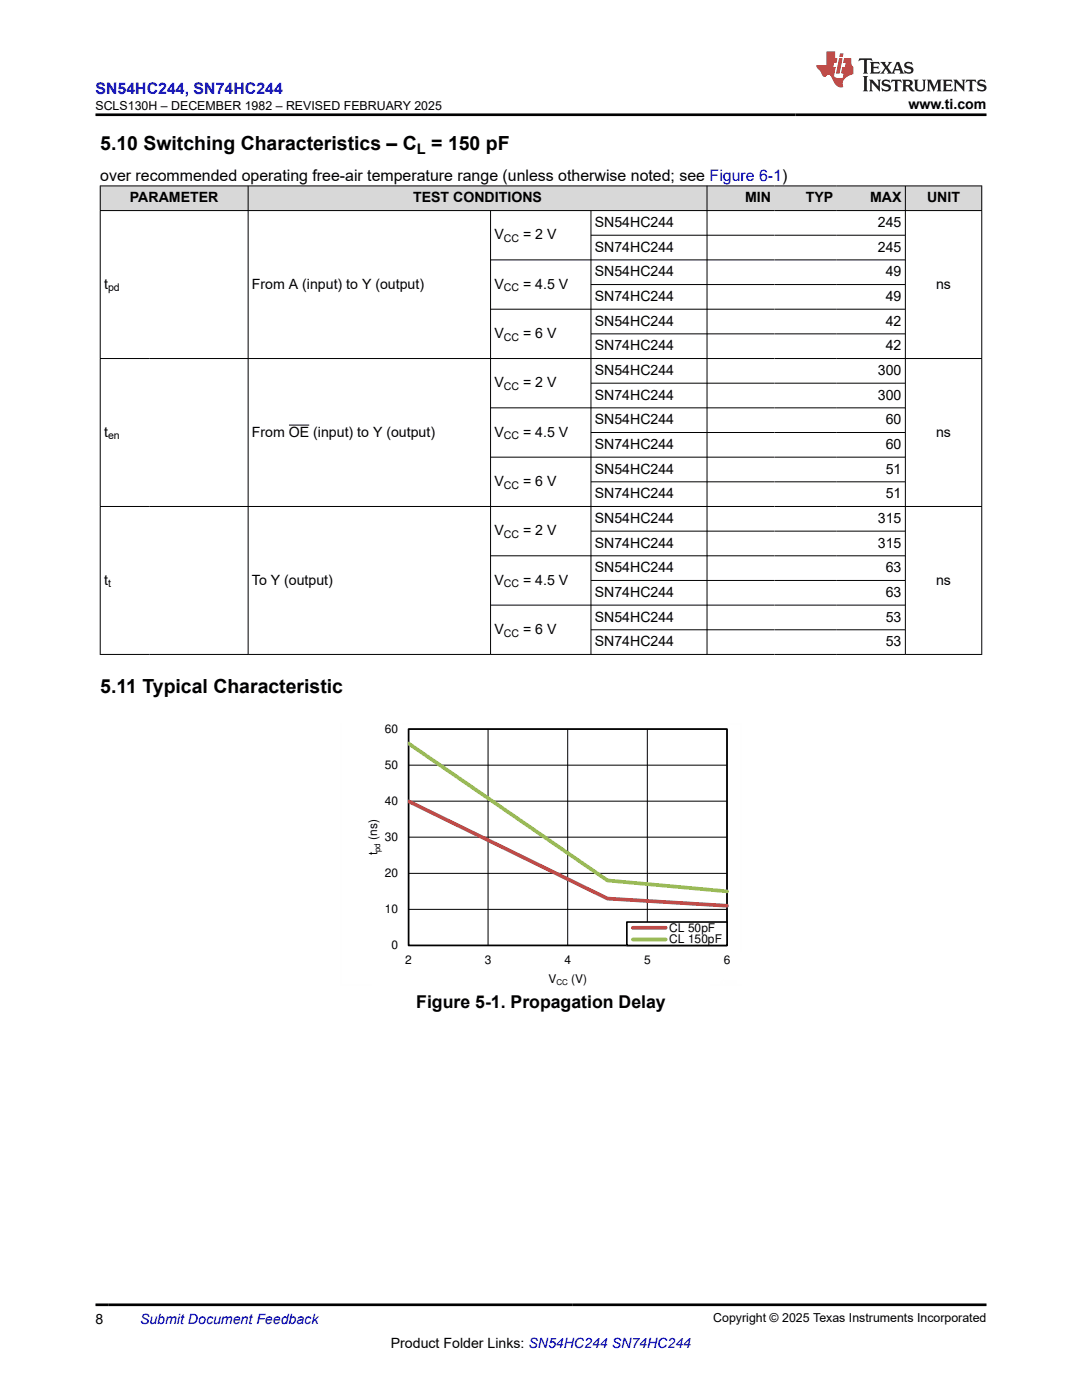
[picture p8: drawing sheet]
<svg xmlns="http://www.w3.org/2000/svg" width="216mm" height="279mm" viewBox="0 0 216 279" stroke-linecap="round" stroke-linejoin="round" font-family="sans-serif">
<defs><g id="words">
<g font-size="3.9">
<text x="20" y="29.9">5.10 Switching Characteristics – C</text>
<text x="86" y="29.9">= 150 pF</text>
<text x="20" y="138.3">5.11 Typical Characteristic</text>
</g>
<text font-size="3.5" x="83.1" y="201.1">Figure 5-1. Propagation Delay</text>
<text font-size="3.2" fill="#00f" x="19" y="18.7">SN54HC244, SN74HC244</text>
<text font-size="3.2" x="20" y="36.1">over recommended operating free-air temperature range (unless otherwise noted; see Figure 6-1)</text>
<text font-size="2.9" x="83.2" y="30.7">L</text>
<g font-size="2.8">
<text x="181.3" y="21.8">www.ti.com</text>
<text x="25.9" y="40.4">PARAMETER</text>
<text x="82.4" y="40.4">TEST CONDITIONS</text>
<text x="148.7" y="40.4">MIN</text>
<text x="160.8" y="40.4">TYP</text>
<text x="173.6" y="40.4">MAX</text>
<text x="185" y="40.4">UNIT</text>
<text x="98.7" y="47.8">V</text>
<text x="104.4" y="47.8">= 2 V</text>
<text x="118.7" y="45.3">SN54HC244</text>
<text x="175.2" y="45.3">245</text>
<text x="118.7" y="50.2">SN74HC244</text>
<text x="175.2" y="50.2">245</text>
<text x="20.8" y="57.6">t</text>
<text x="50.3" y="57.6">From A (input) to Y (output)</text>
<text x="98.7" y="57.6">V</text>
<text x="104.4" y="57.6">= 4.5 V</text>
<text x="118.7" y="55.1">SN54HC244</text>
<text x="176.7" y="55.1">49</text>
<text x="186.8" y="57.6">ns</text>
<text x="118.7" y="60.1">SN74HC244</text>
<text x="118.7" y="65">SN54HC244</text>
<text x="176.7" y="60.1">49</text>
<text x="176.7" y="65">42</text>
<text x="98.7" y="67.4">V</text>
<text x="104.4" y="67.4">= 6 V</text>
<text x="118.7" y="69.9">SN74HC244</text>
<text x="176.7" y="69.9">42</text>
<text x="98.7" y="77.3">V</text>
<text x="104.4" y="77.3">= 2 V</text>
<text x="118.7" y="74.8">SN54HC244</text>
<text x="175.2" y="74.8">300</text>
<text x="118.7" y="79.7">SN74HC244</text>
<text x="175.2" y="79.7">300</text>
<text x="20.8" y="87.1">t</text>
<text x="50.3" y="87.1">From OE (input) to Y (output)</text>
<text x="98.7" y="87.1">V</text>
<text x="104.4" y="87.1">= 4.5 V</text>
<text x="118.7" y="84.7">SN54HC244</text>
<text x="118.7" y="89.6">SN74HC244</text>
<text x="176.7" y="84.7">60</text>
<text x="176.7" y="89.6">60</text>
<text x="186.8" y="87.1">ns</text>
<text x="118.7" y="94.5">SN54HC244</text>
<text x="176.7" y="94.5">51</text>
<text x="98.7" y="97">V</text>
<text x="104.4" y="97">= 6 V</text>
<text x="118.7" y="99.4">SN74HC244</text>
<text x="176.7" y="99.4">51</text>
<text x="98.7" y="106.8">V</text>
<text x="104.4" y="106.8">= 2 V</text>
<text x="118.7" y="104.4">SN54HC244</text>
<text x="175.2" y="104.4">315</text>
<text x="118.7" y="109.3">SN74HC244</text>
<text x="175.2" y="109.3">315</text>
<text x="20.8" y="116.7">t</text>
<text x="50.3" y="116.7">To Y (output)</text>
<text x="98.7" y="116.7">V</text>
<text x="104.4" y="116.7">= 4.5 V</text>
<text x="118.7" y="114.2">SN54HC244</text>
<text x="118.7" y="119.1">SN74HC244</text>
<text x="176.7" y="114.2">63</text>
<text x="176.7" y="119.1">63</text>
<text x="186.8" y="116.7">ns</text>
<text x="118.7" y="124">SN54HC244</text>
<text x="176.7" y="124">53</text>
<text x="98.7" y="126.5">V</text>
<text x="104.4" y="126.5">= 6 V</text>
<text x="118.7" y="129">SN74HC244</text>
<text x="176.7" y="129">53</text>
<text x="19" y="264.2">8</text>
<text x="78" y="269">Product Folder Links: SN54HC244 SN74HC244</text>
</g>
<text font-size="2.8" fill="#00f" x="27.9" y="264.2">Submit Document Feedback</text>
<g font-size="2.5">
<text x="19" y="21.9">SCLS130H – DECEMBER 1982 – REVISED FEBRUARY 2025</text>
<text x="142.3" y="263.9">Copyright © 2025 Texas Instruments Incorporated</text>
</g>
<g font-size="2.4">
<text x="76.8" y="146.3">60</text>
<text x="76.8" y="153.5">50</text>
<text x="76.8" y="160.7">40</text>
<text x="75.3" y="167.6" transform="rotate(-90 75.3 167.6)">(ns)</text>
<text x="76.8" y="167.9">30</text>
<text x="75.3" y="170.7" transform="rotate(-90 75.3 170.7)">t</text>
<text x="76.8" y="175.1">20</text>
<text x="76.8" y="182.3">10</text>
<text x="133.6" y="186">CL 50pF</text>
<text x="78.1" y="189.5">0</text>
<text x="133.6" y="188.3">CL 150pF</text>
<text x="80.9" y="192.3">2</text>
<text x="96.7" y="192.3">3</text>
<text x="109.4" y="196.1">V</text>
<text x="112.6" y="192.3">4</text>
<text x="114" y="196.1">(V)</text>
<text x="128.5" y="192.3">5</text>
<text x="144.4" y="192.3">6</text>
</g>
<g font-size="2.1">
<text x="100.5" y="48.3">CC</text>
<text x="21.6" y="58.2">pd</text>
<text x="100.5" y="58.2">CC</text>
<text x="100.5" y="68">CC</text>
<text x="100.5" y="77.9">CC</text>
<text x="21.6" y="87.7">en</text>
<text x="100.5" y="87.7">CC</text>
<text x="100.5" y="97.5">CC</text>
<text x="100.5" y="107.4">CC</text>
<text x="21.6" y="117.2">t</text>
<text x="100.5" y="117.2">CC</text>
<text x="100.5" y="127.1">CC</text>
</g>
<g font-size="1.6">
<text x="75.9" y="170.1" transform="rotate(-90 75.9 170.1)">pd</text>
<text x="111" y="196.7">CC</text>
</g>
</g></defs>
<g fill="#d8d8d8">
<path d="M20 37.1h175.9v4.9h-175.9z" fill-rule="evenodd"/>
<path d="M20.1 37.2h29.4v4.8h-29.4z" fill-rule="evenodd"/>
<path d="M49.6 37.2h91.4v4.8h-91.4z" fill-rule="evenodd"/>
<path d="M141.1 37.2h13.5v4.8h-13.5z" fill-rule="evenodd"/>
<path d="M154.6 37.2h12.4v4.8h-12.4z" fill-rule="evenodd"/>
<path d="M167 37.2h13.6v4.8h-13.6z" fill-rule="evenodd"/>
<path d="M180.7 37.2h15.1v4.8h-15.1z" fill-rule="evenodd"/>
</g>
<g fill="none" stroke="#000" stroke-width=".2">
<path d="M19.9 37.1h176.1M20 37v93.7M49.5 37v93.7M141.1 37v93.7M180.7 37v93.7M195.9 37v93.7M19.9 42h176.1M97.9 42v88.7M97.9 51.9h82.8M117.9 42v88.7M117.9 46.9h62.8M117.9 56.8h62.8"/>
<path d="M19.9 71.6h176.1M97.9 61.7h82.8M117.9 66.6h62.8M117.9 76.5h62.8M57.6 84.8h4.1M97.9 81.4h82.8M117.9 86.3h62.8M117.9 96.2h62.8M180.7 91.2h-82.8M19.9 101.1h176.1M117.9 106h62.8M117.9 115.8h62.8"/>
<path d="M180.7 110.9h-82.8M19.9 130.6h176.1M117.9 125.7h62.8M180.7 120.8h-82.8M81.5 145.5h63.6v43.2h-63.6zM81.5 159.9h63.6M81.5 152.7h63.6M97.4 145.5v43.2M113.3 145.5v43.2M129.2 145.5v43.2M81.5 174.3h63.6M81.5 167.1h63.6"/>
<path d="M81.5 181.5h63.6"/>
</g>
<path d="M81.5 145.5h63.6v43.2h-63.6z" fill="none" stroke="#000" stroke-width=".33"/>
<path d="M81.5 159.9l39.7 19.4 23.9 1.5" fill="none" stroke="#bd4a47" stroke-width=".74"/>
<path d="M81.5 148.4l39.7 27.3 23.9 2.2" fill="none" stroke="#97b853" stroke-width=".74"/>
<path d="M125.1 184h20v4.7h-20z" fill-rule="evenodd" fill="#fff"/>
<path d="M125.1 184h20v4.7h-20z" fill="none" stroke="#000" stroke-width=".33"/>
<path d="M126.3 185.2h6.5" fill="none" stroke="#bd4a47" stroke-width=".74"/>
<path d="M126.3 187.5h6.5" fill="none" stroke="#97b853" stroke-width=".74"/>
<path d="M68 144.5v52.2M80.2 144.5h67.7M147.9 144.5v45.3M68 196.7h6.2M141.7 196.7h6.2" fill="none" stroke="#fefefe" stroke-width=".2" stroke-dasharray=".4 .1" stroke-linecap="butt"/>
<path d="M171.5 11.6l-.2 .6 .5-.2h.6v.1v2.2l-.2 .4h1l-.2-.4v-2.2v-.1h.5l.6 .2-.2-.6zM173.6 12.4l.2 .3v1.6l-.2 .4h1.9l.1-.6a1.08 1.08 0 0 1-1.3 .2v-.7h.6l.4 .2v-.7l-.4 .2h-.6v-.5l.2-.2a1 1 0 0 1 1 .3l-.1-.5zM175.7 12.4l.9 1.1-1 1.2h.9l-.2-.2 .5-.8 .4 .8-.2 .2h1.6l-.2-.2 .2-.5h.9l.1 .5-.1 .2h.9l-.2-.4-.8-1.9h-.5l-.9 2.1-.9-1.1 .9-1h-.8l.2 .2-.4 .6-.4-.6 .2-.2zM179 12.8l.4 1h-.7zM180.7 12.5a.65 .65 0 0 0-.2 .7 .65 .65 0 0 0 .6 .5l.6 .1 .1 .3a.79 .79 0 0 1-.7 .4 .79 .79 0 0 1-.7-.5l.1 .7 .2-.1a.93 .93 0 0 0 1.1 0 .93 .93 0 0 0 .4-.9 1.46 1.46 0 0 0-1.2-.6l-.1-.3a1.09 1.09 0 0 1 1.2 .2l-.2-.6-.1 .1-.5-.2zM172.2 15.2l.2 .4v2.2l-.2 .4h1l-.2-.4v-2.2l.2-.4zM173.4 15.9l.2 .4v1.5l-.2 .4h.8l-.3-.4 .1-1.3 1.6 1.8v-2l.2-.4h-.7l.1 .2 .1 1.1-1.2-1.3zM176.2 16a.65 .65 0 0 0-.2 .8 .65 .65 0 0 0 .6 .4l.6 .2 .1 .2a.79 .79 0 0 1-.7 .4 .79 .79 0 0 1-.7-.5l.1 .7 .2-.1a.93 .93 0 0 0 1.1 .1 .93 .93 0 0 0 .4-1 1.46 1.46 0 0 0-1.2-.5l-.1-.4a1.09 1.09 0 0 1 1.2 .2l-.1-.6-.2 .1-.5-.1zM177.9 15.9l-.1 .6a.63 .63 0 0 1 .8-.3v1.6l-.3 .4h1l-.2-.4v-1.6a.66 .66 0 0 1 .8 .3l-.1-.6zM180 15.9l.2 .4v1.5l-.2 .4h1l-.2-.2-.1-.7h.5l.1 .2a.79 .79 0 0 0 1.2 .6l-1-.9a.61 .61 0 0 0 .6-.6 .61 .61 0 0 0-.5-.7zM180.8 16.2h.1a.47 .47 0 0 1 .5 .1 .47 .47 0 0 1 .1 .5l-.1 .1-.7 .1zM182.3 15.9l.2 .2a2.27 2.27 0 0 0 .4 2 1.04 1.04 0 0 0 1.7-.7v-1.3l.2-.2h-.8l.2 .4v1.1a.6 .6 0 0 1-.6 .6 .6 .6 0 0 1-.6-.6v-1.1l.3-.4zM184.9 15.9l.2 .4v1.5l-.2 .4h.8l-.3-.4v-1.4l.9 1.9 .9-1.9v1.4l-.3 .4h1l-.2-.4v-1.5l.2-.4h-.8l-.7 1.5-.6-1.5zM188.1 15.9l.2 .4v1.5l-.2 .4h1.9l.1-.6a1.09 1.09 0 0 1-1.3 .2v-.7h.6l.4 .2v-.6l-.4 .2h-.6v-.6l.2-.1a1.01 1.01 0 0 1 1 .3l-.1-.6zM190.2 15.9l.3 .4v1.5l-.3 .4h.8l-.2-.4v-1.3l1.6 1.8v-2l.2-.4h-.7l.2 .2v1.1l-1.2-1.3zM192.8 15.9l-.1 .6a.63 .63 0 0 1 .8-.3v1.6l-.3 .4h1l-.2-.4v-1.6a.66 .66 0 0 1 .8 .3l-.1-.6zM195.2 16a.65 .65 0 0 0-.2 .8 .65 .65 0 0 0 .6 .4l.6 .2 .2 .2a.79 .79 0 0 1-.7 .4 .79 .79 0 0 1-.7-.5l.1 .7 .2-.1a.93 .93 0 0 0 1 .1 .93 .93 0 0 0 .5-1 1.46 1.46 0 0 0-1.3-.5v-.4a1.09 1.09 0 0 1 1.2 .2l-.2-.6-.2 .1-.5-.1z" fill="#231f20"/>
<path d="M164.9 10.3v2.7h-2l.1 .4 .8 1a.95 .95 0 0 0 1 .9 .59 .59 0 0 1 .5-.4 .59 .59 0 0 1 .5 .3l.4 .8a1.59 1.59 0 0 0 2.1 1.4 1.61 1.61 0 0 1 1-2.3l1-.3-.1-1.5a1.59 1.59 0 0 1-.3-1.7h-1.5l-.2 .9h.6l-.2 .9h-.5l-.2 .9v.3l.4 .1-.1 .9h-.7a.73 .73 0 0 1-1-.7l.3-1.5h-.5l.1-.9h.5l.2-.9h-.5v-1.3zM167.4 11.6l-.6 3.1h.7l.6-3.1zM167.6 10.7l-.1 .6h.7l.1-.6z" fill="#ed1c24"/>
<path d="M19 22.9h177.8M19 260.4h177.8" fill="none" stroke="#000" stroke-width=".53"/>
<use href="#words"/>
</svg>
